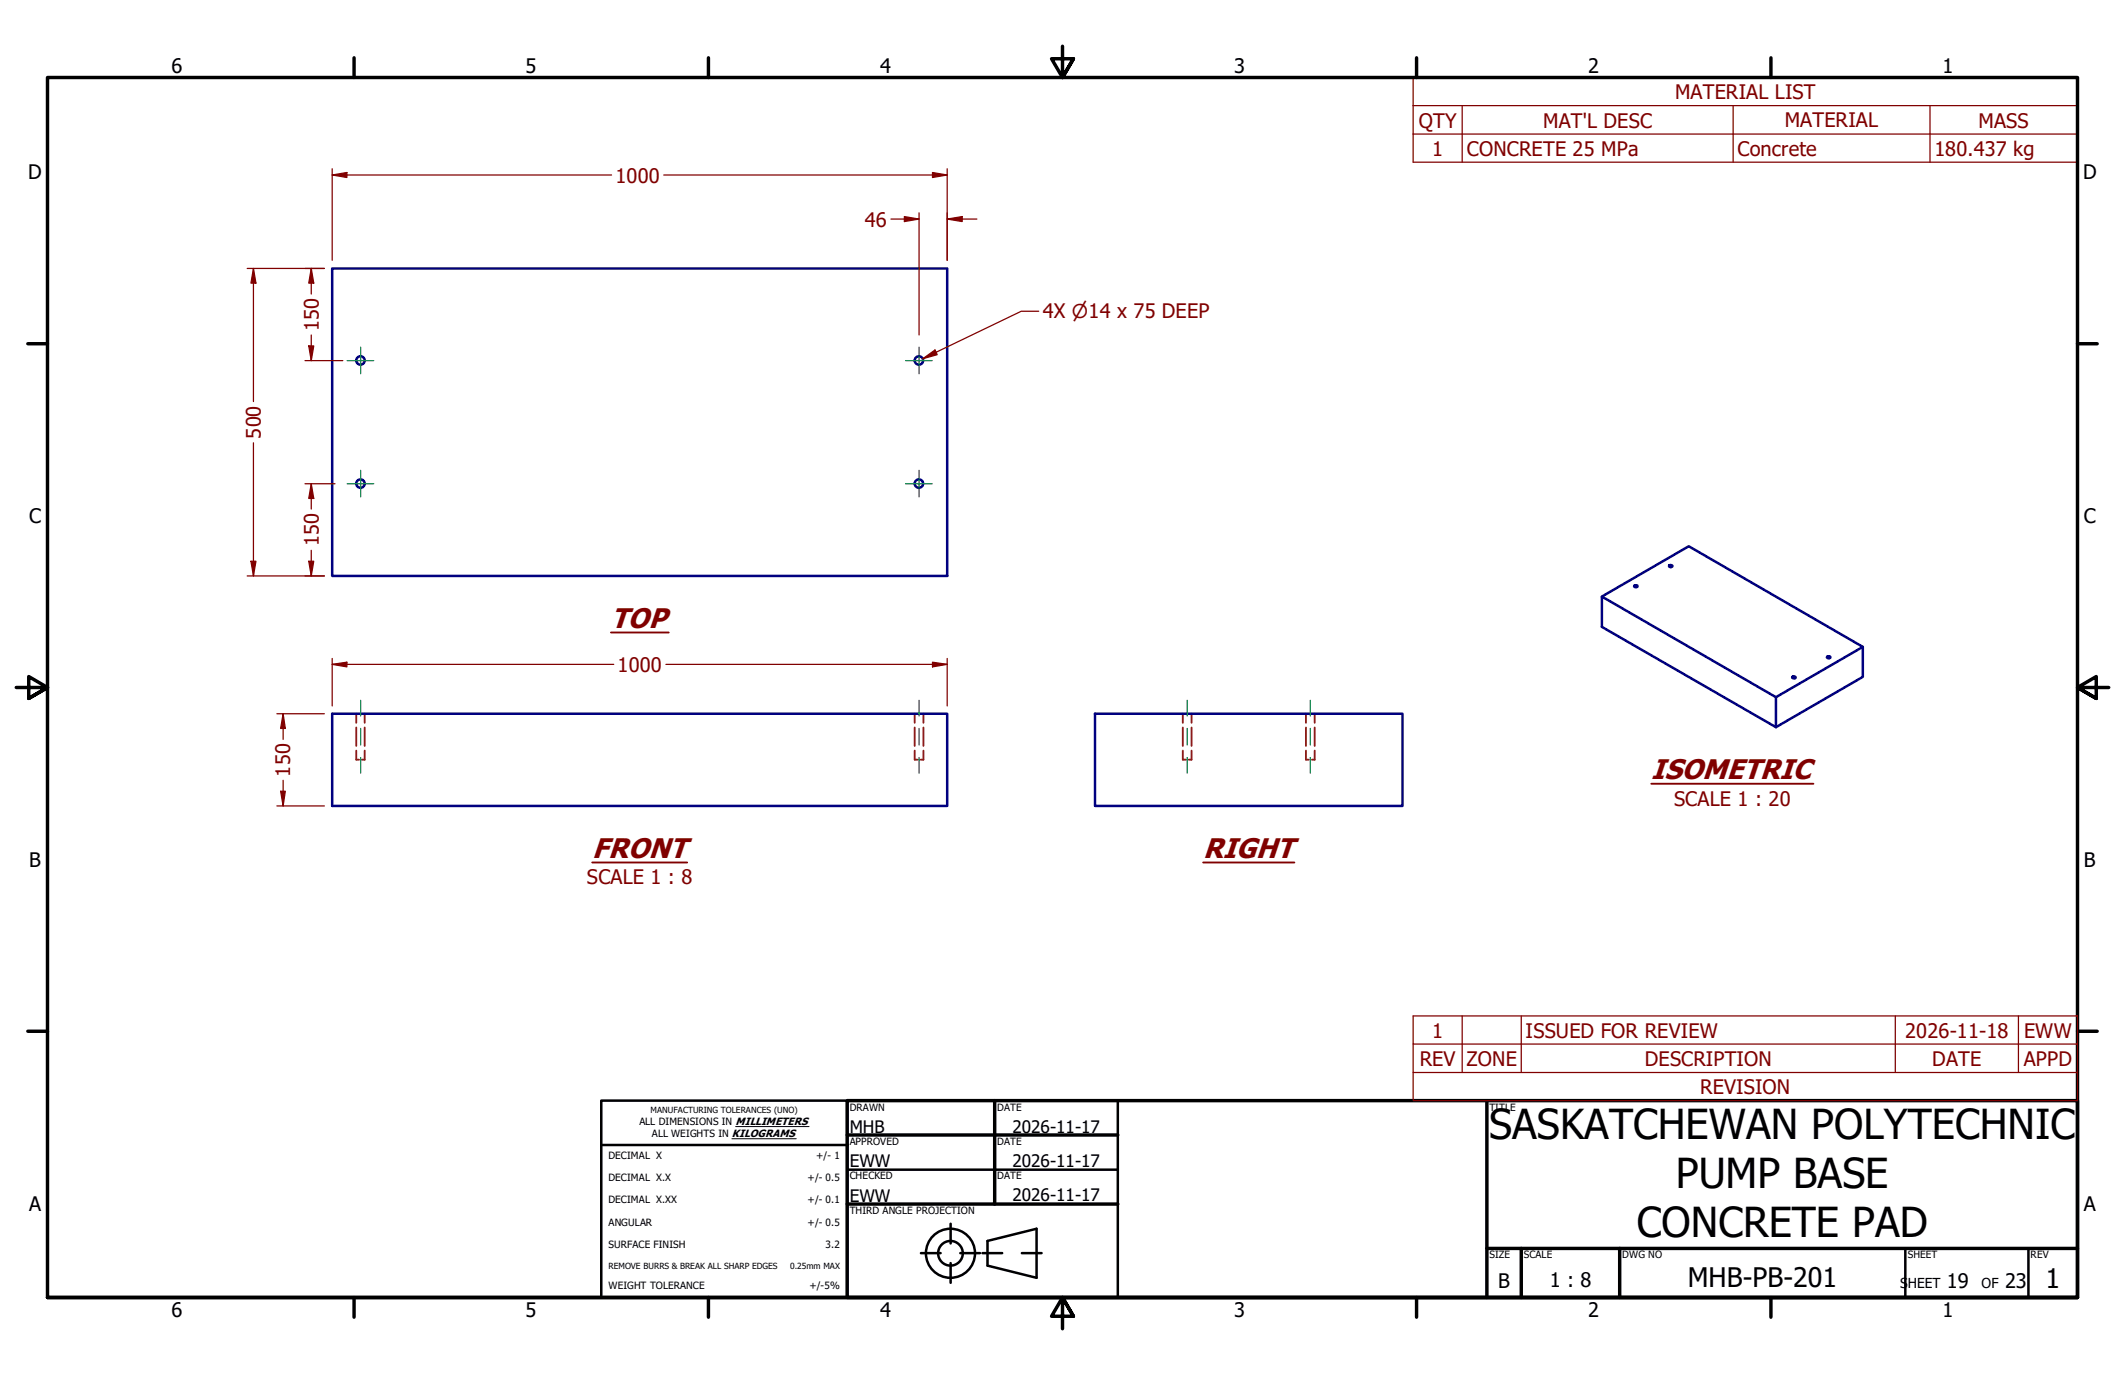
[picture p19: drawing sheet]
<svg xmlns="http://www.w3.org/2000/svg" width="432mm" height="279mm" viewBox="0 0 432 279" stroke-linecap="round" stroke-linejoin="round" font-family="sans-serif">
<defs><g id="words">
<g font-size="8.4">
<text x="302.6" y="231.4">SASKATCHEWAN POLYTECHNIC</text>
<text x="340.6" y="241.4">PUMP BASE</text>
<text x="332.6" y="251.4">CONCRETE PAD</text>
</g>
<g font-size="5.8" fill="#800000">
<text x="124.1" y="127.6">TOP</text>
<text x="335.5" y="158.4">ISOMETRIC</text>
<text x="120.3" y="174.4">FRONT</text>
<text x="244.5" y="174.4">RIGHT</text>
</g>
<g font-size="5.5">
<text x="343" y="261.6">MHB-PB-201</text>
<text x="415.7" y="261.7">1</text>
</g>
<g font-size="4.1">
<text x="34.9" y="14.7">6</text>
<text x="106.8" y="14.7">5</text>
<text x="178.8" y="14.7">4</text>
<text x="250.8" y="14.7">3</text>
<text x="322.7" y="14.7">2</text>
<text x="394.7" y="14.7">1</text>
<text x="5.7" y="36.4">D</text>
<text x="423.3" y="36.4">D</text>
<text x="5.9" y="106.3">C</text>
<text x="423.4" y="106.3">C</text>
<text x="5.9" y="176.1">B</text>
<text x="423.4" y="176.1">B</text>
<text x="5.9" y="246">A</text>
<text x="423.4" y="246">A</text>
<text x="304.4" y="261.7">B</text>
<text x="314.9" y="261.6">1 : 8</text>
<text x="395.6" y="261.6">19</text>
<text x="407.4" y="261.6">23</text>
<text x="34.9" y="267.7">6</text>
<text x="106.8" y="267.7">5</text>
<text x="178.8" y="267.7">4</text>
<text x="250.8" y="267.7">3</text>
<text x="322.7" y="267.7">2</text>
<text x="394.7" y="267.7">1</text>
</g>
<g font-size="4.1" fill="#800000">
<text x="340.4" y="20.1">MATERIAL LIST</text>
<text x="288.3" y="25.9">QTY</text>
<text x="313.6" y="25.9">MAT'L DESC</text>
<text x="362.6" y="25.8">MATERIAL</text>
<text x="402" y="25.9">MASS</text>
<text x="291" y="31.6">1</text>
<text x="298.1" y="31.6">CONCRETE 25 MPa</text>
<text x="353.1" y="31.6">Concrete</text>
<text x="393.1" y="31.7">180.437 kg</text>
<text x="125.1" y="37.1">1000</text>
<text x="175.7" y="46">46</text>
<text x="211.9" y="64.7">4X ⌀14 x 75 DEEP</text>
<text x="64.8" y="67.2" transform="rotate(-90 64.8 67.2)">150</text>
<text x="53" y="89.2" transform="rotate(-90 53 89.2)">500</text>
<text x="64.8" y="111" transform="rotate(-90 64.8 111)">150</text>
<text x="125.5" y="136.5">1000</text>
<text x="59" y="157.8" transform="rotate(-90 59 157.8)">150</text>
<text x="340.2" y="163.7">SCALE 1 : 20</text>
<text x="119.3" y="179.7">SCALE 1 : 8</text>
<text x="291" y="210.8">1</text>
<text x="310" y="210.8">ISSUED FOR REVIEW</text>
<text x="387.2" y="210.8">2026-11-18</text>
<text x="411.3" y="210.8">EWW</text>
<text x="288.5" y="216.5">REV</text>
<text x="298" y="216.5">ZONE</text>
<text x="334.2" y="216.5">DESCRIPTION</text>
<text x="392.6" y="216.5">DATE</text>
<text x="411.2" y="216.5">APPD</text>
<text x="345.4" y="222.2">REVISION</text>
</g>
<g font-size="3.5">
<text x="172.7" y="230.1">MHB</text>
<text x="205.7" y="230.1">2026-11-17</text>
<text x="172.7" y="237.2">EWW</text>
<text x="205.7" y="237.1">2026-11-17</text>
<text x="172.7" y="244.2">EWW</text>
<text x="205.7" y="244.1">2026-11-17</text>
</g>
<g font-size="2.8">
<text x="386.1" y="261.6">S</text>
<text x="387.7" y="261.6">HEET</text>
<text x="402.7" y="261.6">OF</text>
</g>
<g font-size="2">
<text x="172.7" y="225.7">DRAWN</text>
<text x="202.6" y="225.7">DATE</text>
<text x="302.6" y="225.7">TITLE</text>
<text x="129.9" y="228.6">ALL DIMENSIONS IN MILLIMETERS</text>
<text x="132.5" y="231.1">ALL WEIGHTS IN KILOGRAMS</text>
<text x="172.7" y="232.7">APPROVED</text>
<text x="202.6" y="232.7">DATE</text>
<text x="123.6" y="235.5">DECIMAL X</text>
<text x="123.6" y="240">DECIMAL X.X</text>
<text x="165.9" y="235.5">+/- 1</text>
<text x="172.7" y="239.6">CHECKED</text>
<text x="202.6" y="239.6">DATE</text>
<text x="123.6" y="244.5">DECIMAL X.XX</text>
<text x="164.1" y="240">+/- 0.5</text>
<text x="164.1" y="244.5">+/- 0.1</text>
<text x="123.6" y="249">ANGULAR</text>
<text x="164.1" y="249.1">+/- 0.5</text>
<text x="172.7" y="246.7">THIRD ANGLE PROJECTION</text>
<text x="123.6" y="253.6">SURFACE FINISH</text>
<text x="167.8" y="253.7">3.2</text>
<text x="302.6" y="255.7">SIZE</text>
<text x="309.6" y="255.7">SCALE</text>
<text x="329.6" y="255.7">DWG NO</text>
<text x="387.7" y="255.7">SHEET</text>
<text x="412.6" y="255.7">REV</text>
<text x="123.6" y="261.9">WEIGHT TOLERANCE</text>
<text x="164.5" y="262">+/-5%</text>
</g>
<g font-size="1.7">
<text x="132.2" y="226.2">MANUFACTURING TOLERANCES (UNO)</text>
<text x="123.6" y="257.9">REMOVE BURRS &amp; BREAK ALL SHARP EDGES</text>
<text x="160.5" y="257.9">0.25mm MAX</text>
</g>
</g></defs>
<!-- layer: Hidden (EDDT) -->
<g fill="none" stroke="#804000" stroke-width=".38">
<path d="M72.4 152.5v1.9h.6M72.4 145v1.9M72.4 147.8v3.8M74.1 152.5v1.9h-.6M74.1 145v1.9M74.1 147.8v3.8M185.9 152.5v1.9h.5M185.9 145v1.9M185.9 147.8v3.8M187.6 152.5v1.9h-.5M187.6 145v1.9M187.6 147.8v3.8"/>
<path d="M240.3 152.5v1.9h.7M240.3 145v1.9M240.3 147.8v3.8M242.1 152.5v1.9h-.5M242.1 145v1.9M242.1 147.8v3.8M265.4 152.5v1.9h.5M265.4 145v1.9M265.4 147.8v3.8M267.1 152.5v1.9h-.5M267.1 145v1.9M267.1 147.8v3.8"/>
</g>
<!-- layer: Symbol (EDDT) -->
<path d="M124.1 128.5h11.8M335.5 159.3h33M120.3 175.3h19.3M244.5 175.3h18.5" fill="none" stroke="#800000" stroke-width=".38"/>
<!-- layer: Visible (EDDT) -->
<g fill="none" stroke="#000080" stroke-width=".51">
<path d="M67.5 54.5h125v62.5h-125zM332.1 119l.4-.1a.21 .21 0 0 1 .2 .3 .21 .21 0 0 1-.3 .1 .23 .23 0 0 1-.3 0 .23 .23 0 0 1 0-.3zM339.2 114.9l.3-.1a.2 .2 0 0 1 .3 .1 .2 .2 0 0 1-.1 .3l-.5-.1zM325.5 121.2l35.4 20.5M364.2 137.5h.2a.25 .25 0 0 1 .3 0 .25 .25 0 0 1 .1 .3l-.4 .1-.2-.2zM371.3 133.5l.2-.2a.25 .25 0 0 1 .4 .1 .25 .25 0 0 1-.1 .4 .25 .25 0 0 1-.3-.1l-.3-.1zM378.5 131.4l-17.6 10.3v6.1l-35.4-20.4v-6.2l17.7-10.2 35.3 20.4v6.1l-17.6 10.3M67.5 145h125v18.8h-125zM222.5 145h62.5v18.8h-62.5z"/>
<circle cx="73.2" cy="73.2" r=".86"/>
<circle cx="186.7" cy="73.2" r=".86"/>
<circle cx="73.2" cy="98.3" r=".86"/>
<circle cx="186.7" cy="98.3" r=".86"/>
</g>
<!-- layer: Symbol (EDDT) -->
<path d="M287.1 21.5v-5.8h135v5.8M287.1 21.5h135v5.7M287.1 21.5v11.5h135v-5.8M287.1 27.2h135M297.1 21.5v11.5M352.2 21.5v11.5M392.2 21.5v11.5" fill="none" stroke="#800000" stroke-width=".25"/>
<!-- layer: Border (EDDT) -->
<g fill="none" stroke="#000" stroke-width=".7">
<path d="M71.9 11.7v4M144 11.7v4M215.9 9.4v6.3l-2.2-3.8h4.4l-2.2 3.8 2.2-3.8M287.8 11.7v4M359.9 11.7v4M5.7 69.8h4M422.1 69.8h4M3.3 139.7h6.4l-3.9-2.2v4.4l3.9-2.2-3.9 2.2M428.5 139.7h-6.4l3.9-2.2v4.4l-3.9-2.2 3.9 2.2M5.7 209.5h4M422.1 209.5h4M172.1 223.6h250v40.1h-250z"/>
<path d="M172.1 230.6h55M202.1 223.6v21.1M302.1 223.6v40.1M172.1 244.7h55M302.1 253.7h120M309.1 253.7v10M329.1 253.7v10M9.7 263.7v-248h412.4v248h-412.4h412.4M71.9 263.7v4M144 263.7v4M218.1 267.5l-2.2-3.8 2.2 3.8h-4.4l2.2-3.8v6.3M287.8 263.7v4"/>
<path d="M359.9 263.7v4"/>
</g>
<!-- layer: Title (EDDT) -->
<g fill="none" stroke="#000" stroke-width=".51">
<path d="M122.2 223.6h49.9v40.1h-49.9zM122.2 232.7h49.9M172.1 237.7h55M227.1 223.6v40.1M187.1 254.6h4M193.2 248.7v4M193.2 256.7v4M195.1 254.6h4M199.6 254.6h4M200.7 252.2l9.9-2.5v10l-9.9-2.5zM207.6 254.6h4M387.2 253.7v10"/>
<path d="M412.2 253.7v10"/>
<circle cx="193.1" cy="254.7" r="5"/>
<circle cx="193.1" cy="254.7" r="2.51"/>
</g>
<path d="M148.7 231.4h13.1M149.5 228.9h14.9" fill="none" stroke="#000" stroke-width=".2"/>
<!-- layer: Centerline (EDDT) -->
<path d="M73.3 142.3v3.2M73.3 148v3.4M73.3 153.9v3.2M186.8 142.3v3.2M186.8 148v3.4M186.8 153.9v3.2M241.2 142.3v3.2M241.2 148v3.4M241.2 153.9v3.2M266.3 142.3v3.2M266.3 148v3.4M266.3 153.9v3.2" fill="none" stroke="#008040" stroke-width=".25"/>
<!-- layer: Center Mark (EDDT) -->
<path d="M70.5 73.3h5.4M73.3 70.5v5.4M184 73.3h5.4M186.8 70.5v5.4M70.5 98.3h5.4M73.3 95.6v5.4M184 98.3h5.4M186.8 95.6v5.4" fill="none" stroke="#008040" stroke-width=".25"/>
<!-- layer: Dimension (EDDT) -->
<path d="M190.2 71.6l-2.7 1.3" fill="none" stroke="#800000" stroke-width=".25"/>
<path d="M187.5 72.9l2.5-1.8 .4 1z" fill="#800000"/>
<path d="M187.5 72.9l2.5-1.8 .4 1zM211.1 63.2h-3.6l-17.3 8.4M67.5 135h3" fill="none" stroke="#800000" stroke-width=".25"/>
<path d="M67.5 135l3-.4v.9z" fill="#800000"/>
<path d="M67.5 135l3-.4v.9zM189.5 135h3" fill="none" stroke="#800000" stroke-width=".25"/>
<path d="M189.5 134.6l3 .4-3 .5z" fill="#800000"/>
<path d="M67.5 133.8v9.6M70.5 135h54.2M135.3 135h54.2M189.5 134.6l3 .4-3 .5zM192.5 133.8v9.6M57.5 160.8v3" fill="none" stroke="#800000" stroke-width=".25"/>
<path d="M57 160.8h1l-.5 3z" fill="#800000"/>
<path d="M57.5 145v3M57 160.8h1l-.5 3z" fill="none" stroke="#800000" stroke-width=".25"/>
<path d="M57.5 145l.5 3h-1z" fill="#800000"/>
<path d="M189.5 35.6h3M56.3 145h9.6M57.5 145l.5 3h-1zM57.5 148v2.2M57.5 158.6v2.2M56.3 163.8h9.6" fill="none" stroke="#800000" stroke-width=".25"/>
<path d="M189.5 35.1l3 .5-3 .5z" fill="#800000"/>
<path d="M67.5 35.6h3M189.5 35.1l3 .5-3 .5z" fill="none" stroke="#800000" stroke-width=".25"/>
<path d="M67.5 35.6l3-.5v1z" fill="#800000"/>
<path d="M67.5 35.6l3-.5v1zM67.5 34.3v18.6M70.5 35.6h53.8M134.9 35.6h54.6M192.5 34.3v18.6M51.5 54.5v3" fill="none" stroke="#800000" stroke-width=".25"/>
<path d="M51.5 54.5l.5 3h-1z" fill="#800000"/>
<path d="M51.5 54.5l.5 3h-1zM51.5 114v3" fill="none" stroke="#800000" stroke-width=".25"/>
<path d="M51 114h1l-.5 3z" fill="#800000"/>
<path d="M50.2 54.5h15.7M51.5 57.5v24.1M63.2 54.5v3M51.5 90v24M50.2 117h15.7M51 114h1l-.5 3z" fill="none" stroke="#800000" stroke-width=".25"/>
<path d="M63.2 54.5l.6 3h-1.1z" fill="#800000"/>
<path d="M63.2 54.5l.6 3h-1.1zM63.2 70.3v3" fill="none" stroke="#800000" stroke-width=".25"/>
<path d="M62.7 70.3h1.1l-.6 3z" fill="#800000"/>
<path d="M62 54.5h3.9M63.2 57.5v2.3M62 73.3h7.7M62.7 70.3h1.1l-.6 3zM63.2 68.1v2.2M63.2 98.3v3" fill="none" stroke="#800000" stroke-width=".25"/>
<path d="M63.2 98.3l.6 3h-1.1z" fill="#800000"/>
<path d="M63.2 98.3l.6 3h-1.1zM63.2 114v3" fill="none" stroke="#800000" stroke-width=".25"/>
<path d="M62.7 114h1.1l-.6 3z" fill="#800000"/>
<path d="M183.8 44.5h3M62 98.3h6.1M62 117h3.9M62.7 114h1.1l-.6 3zM63.2 101.3v2.1M63.2 111.8v2.2" fill="none" stroke="#800000" stroke-width=".25"/>
<path d="M183.8 44l3 .5-3 .5z" fill="#800000"/>
<path d="M183.8 44l3 .5-3 .5zM192.5 44.5h3" fill="none" stroke="#800000" stroke-width=".25"/>
<path d="M192.5 44.5l3-.5v1z" fill="#800000"/>
<path d="M181 44.5h2.8M186.8 43.2v24.9M192.5 44.5l3-.5v1zM192.5 43.2v9.7M195.5 44.5h3" fill="none" stroke="#800000" stroke-width=".25"/>
<!-- layer: Symbol (EDDT) -->
<path d="M287.1 217.9v5.7h135v-5.7M287.1 212.2v5.7h135M297.1 206.4v11.5M309.1 206.4v11.5M385.1 206.4v11.5M410.1 206.4v11.5M422.1 212.2h-135v-5.8h135v11.5" fill="none" stroke="#800000" stroke-width=".25"/>
<use href="#words"/>
</svg>
